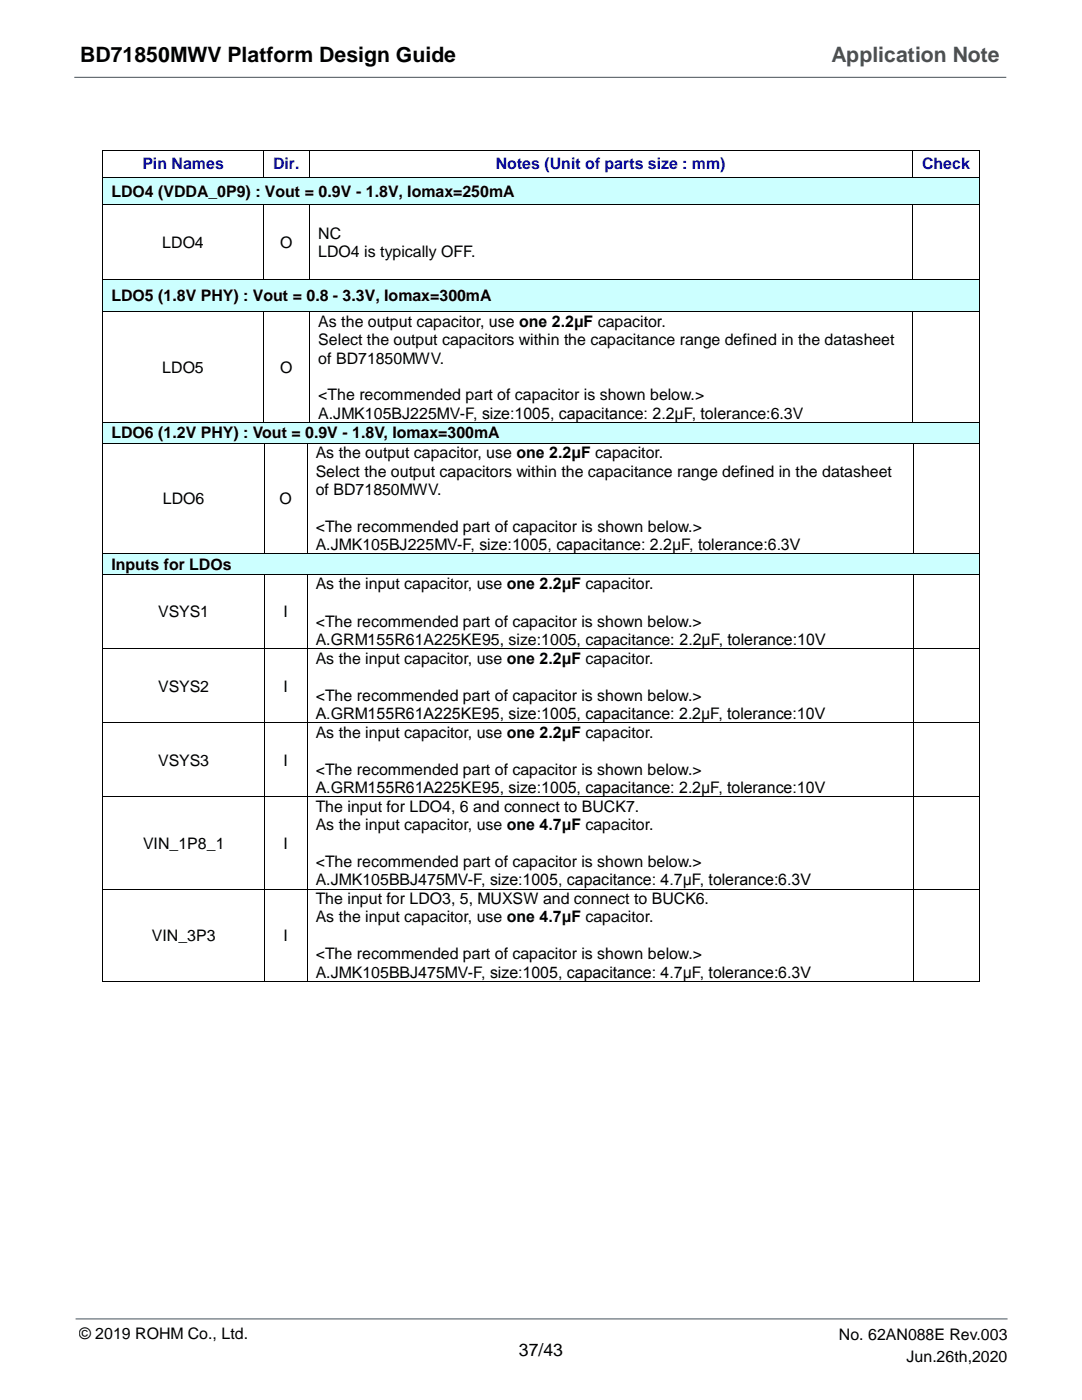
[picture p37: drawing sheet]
<svg xmlns="http://www.w3.org/2000/svg" width="216mm" height="279mm" viewBox="0 0 216 279" stroke-linecap="round" stroke-linejoin="round" font-family="sans-serif">
<defs><g id="words">
<text font-size="4.2" x="16" y="12.3">BD71850MWV Platform Design Guide</text>
<text font-size="4.2" fill="#444f58" x="165.9" y="12.3">Application Note</text>
<text font-size="3.5" x="103.6" y="270.7">37/43</text>
<g font-size="3.2" fill="#00f">
<text x="28.4" y="33.7">Pin Names</text>
<text x="54.5" y="33.7">Dir.</text>
<text x="99" y="33.7">Notes (Unit of parts size : mm)</text>
<text x="184" y="33.7">Check</text>
</g>
<g font-size="3.2">
<text x="22.2" y="39.3">LDO4 (VDDA_0P9) : Vout = 0.9V - 1.8V, Iomax=250mA</text>
<text x="63.5" y="47.7">NC</text>
<text x="32.4" y="49.5">LDO4</text>
<text x="55.9" y="49.5">O</text>
<text x="63.5" y="51.4">LDO4 is typically OFF.</text>
<text x="22.2" y="60.1">LDO5 (1.8V PHY) : Vout = 0.8 - 3.3V, Iomax=300mA</text>
<text x="63.5" y="65.2">As the output capacitor, use one 2.2μF capacitor.</text>
<text x="63.5" y="68.9">Select the output capacitors within the capacitance range defined in the datasheet</text>
<text x="32.4" y="74.4">LDO5</text>
<text x="55.9" y="74.4">O</text>
<text x="63.5" y="72.6">of BD71850MWV.</text>
<text x="63.5" y="79.9">&lt;The recommended part of capacitor is shown below.&gt;</text>
<text x="63.5" y="83.5">A.JMK105BJ225MV-F, size:1005, capacitance: 2.2μF, tolerance:6.3V</text>
<text x="22.2" y="87.4">LDO6 (1.2V PHY) : Vout = 0.9V - 1.8V, Iomax=300mA</text>
<text x="63" y="91.5">As the output capacitor, use one 2.2μF capacitor.</text>
<text x="63" y="95.2">Select the output capacitors within the capacitance range defined in the datasheet</text>
<text x="32.5" y="100.6">LDO6</text>
<text x="55.8" y="100.6">O</text>
<text x="63" y="98.8">of BD71850MWV.</text>
<text x="63" y="106.1">&lt;The recommended part of capacitor is shown below.&gt;</text>
<text x="22.2" y="113.7">Inputs for LDOs</text>
<text x="63" y="109.8">A.JMK105BJ225MV-F, size:1005, capacitance: 2.2μF, tolerance:6.3V</text>
<text x="63" y="117.7">As the input capacitor, use one 2.2μF capacitor.</text>
<text x="31.5" y="123.2">VSYS1</text>
<text x="56.6" y="123.2">I</text>
<text x="63" y="125.1">&lt;The recommended part of capacitor is shown below.&gt;</text>
<text x="63" y="128.7">A.GRM155R61A225KE95, size:1005, capacitance: 2.2μF, tolerance:10V</text>
<text x="63" y="132.4">As the input capacitor, use one 2.2μF capacitor.</text>
<text x="31.5" y="138">VSYS2</text>
<text x="56.6" y="138">I</text>
<text x="63" y="139.9">&lt;The recommended part of capacitor is shown below.&gt;</text>
<text x="63" y="143.5">A.GRM155R61A225KE95, size:1005, capacitance: 2.2μF, tolerance:10V</text>
<text x="63" y="147.2">As the input capacitor, use one 2.2μF capacitor.</text>
<text x="31.5" y="152.8">VSYS3</text>
<text x="56.6" y="152.8">I</text>
<text x="63" y="154.6">&lt;The recommended part of capacitor is shown below.&gt;</text>
<text x="63" y="158.3">A.GRM155R61A225KE95, size:1005, capacitance: 2.2μF, tolerance:10V</text>
<text x="63" y="162.1">The input for LDO4, 6 and connect to BUCK7.</text>
<text x="63" y="165.7">As the input capacitor, use one 4.7μF capacitor.</text>
<text x="28.5" y="169.4">VIN_1P8_1</text>
<text x="56.6" y="169.4">I</text>
<text x="63" y="173">&lt;The recommended part of capacitor is shown below.&gt;</text>
<text x="63" y="176.7">A.JMK105BBJ475MV-F, size:1005, capacitance: 4.7μF, tolerance:6.3V</text>
<text x="63" y="180.5">The input for LDO3, 5, MUXSW and connect to BUCK6.</text>
<text x="63" y="184.1">As the input capacitor, use one 4.7μF capacitor.</text>
<text x="30.3" y="187.8">VIN_3P3</text>
<text x="56.6" y="187.8">I</text>
<text x="63" y="191.5">&lt;The recommended part of capacitor is shown below.&gt;</text>
<text x="63" y="195.1">A.JMK105BBJ475MV-F, size:1005, capacitance: 4.7μF, tolerance:6.3V</text>
<text x="15.8" y="267.2">© 2019 ROHM Co., Ltd.</text>
<text x="167.4" y="267.4">No. 62AN088E Rev.003</text>
<text x="180.9" y="271.9">Jun.26th,2020</text>
</g>
</g></defs>
<path d="M14.8 15.4h186M15.1 263.3h186" fill="none" stroke="#444f58" stroke-width=".2"/>
<g fill="#000">
<path d="M20.4 29.9h.2v.2h-.2z" fill-rule="evenodd"/>
<path d="M20.4 29.9h.2v.2h-.2z" fill-rule="evenodd"/>
<path d="M52.5 29.9h.2v.2h-.2z" fill-rule="evenodd"/>
<path d="M61.7 29.9h.2v.2h-.2z" fill-rule="evenodd"/>
<path d="M182 29.9h.2v.2h-.2z" fill-rule="evenodd"/>
<path d="M195.5 29.9h.1v.2h-.1z" fill-rule="evenodd"/>
<path d="M195.5 29.9h.1v.2h-.1z" fill-rule="evenodd"/>
</g>
<path d="M20.5 30.1v5.3M20.6 30h31.9M52.6 30.1v5.3M52.7 30h9M61.8 30.1v5.3M61.9 30h120.1M182.1 30.1v5.3M182.2 30h13.3M195.5 30.1v5.3" fill="none" stroke="#000" stroke-width=".2"/>
<g fill="#cff">
<path d="M20.6 35.5h174.8v5.3h-174.8z" fill-rule="evenodd"/>
<path d="M22.2 36.4h171.6v3.6h-171.6z" fill-rule="evenodd"/>
</g>
<g fill="#000">
<path d="M20.4 35.4h.2v.1h-.2z" fill-rule="evenodd"/>
<path d="M52.5 35.4h.2v.1h-.2z" fill-rule="evenodd"/>
<path d="M61.7 35.4h.2v.1h-.2z" fill-rule="evenodd"/>
<path d="M182 35.4h.2v.1h-.2z" fill-rule="evenodd"/>
<path d="M195.5 35.4h.1v.1h-.1z" fill-rule="evenodd"/>
<path d="M20.4 40.8h.2v.2h-.2z" fill-rule="evenodd"/>
<path d="M52.5 40.8h.2v.2h-.2z" fill-rule="evenodd"/>
<path d="M61.7 40.8h.2v.2h-.2z" fill-rule="evenodd"/>
<path d="M182 40.8h.2v.2h-.2z" fill-rule="evenodd"/>
<path d="M195.5 40.8h.1v.2h-.1z" fill-rule="evenodd"/>
</g>
<g fill="none" stroke="#000" stroke-width=".2">
<path d="M20.5 35.5v5.3M20.6 35.4h31.9M52.7 35.4h9M61.9 35.4h120.1M182.2 35.4h13.3M195.5 35.5v5.3M20.5 41v14.8M20.6 40.9h31.9M52.6 41v14.8M52.7 40.9h9M61.8 41v14.8M61.9 40.9h120.1"/>
<path d="M182.1 41v14.8M182.2 40.9h13.3M195.5 41v14.8"/>
</g>
<g fill="#cff">
<path d="M20.6 56h174.8v6.2h-174.8z" fill-rule="evenodd"/>
<path d="M22.2 57.2h171.6v3.7h-171.6z" fill-rule="evenodd"/>
</g>
<g fill="#000">
<path d="M20.4 55.8h.2v.2h-.2z" fill-rule="evenodd"/>
<path d="M52.5 55.8h.2v.2h-.2z" fill-rule="evenodd"/>
<path d="M61.7 55.8h.2v.2h-.2z" fill-rule="evenodd"/>
<path d="M182 55.8h.2v.2h-.2z" fill-rule="evenodd"/>
<path d="M195.5 55.8h.1v.2h-.1z" fill-rule="evenodd"/>
<path d="M20.4 62.2h.2v.1h-.2z" fill-rule="evenodd"/>
<path d="M52.5 62.2h.2v.1h-.2z" fill-rule="evenodd"/>
<path d="M61.7 62.2h.2v.1h-.2z" fill-rule="evenodd"/>
<path d="M182 62.2h.2v.1h-.2z" fill-rule="evenodd"/>
<path d="M195.5 62.2h.1v.1h-.1z" fill-rule="evenodd"/>
</g>
<g fill="none" stroke="#000" stroke-width=".2">
<path d="M20.5 56v6.2M20.6 55.9h31.9M52.7 55.9h9M61.9 55.9h120.1M182.2 55.9h13.3M195.5 56v6.2M20.5 62.3v22M20.6 62.2h31.9M52.6 62.3v22M52.7 62.2h9M61.8 62.3v22M61.9 62.2h120.1"/>
<path d="M182.1 62.3v22M182.2 62.2h13.3M195.5 62.3v22"/>
</g>
<g fill="#cff">
<path d="M20.6 84.4h174.8v4h-174.8z" fill-rule="evenodd"/>
<path d="M22.2 84.6h171.6v3.6h-171.6z" fill-rule="evenodd"/>
</g>
<g fill="#000">
<path d="M20.4 84.3h.2v.1h-.2z" fill-rule="evenodd"/>
<path d="M20.4 88.4h.2v.1h-.2z" fill-rule="evenodd"/>
<path d="M52.5 84.3h.2v.1h-.2z" fill-rule="evenodd"/>
<path d="M52.8 88.4h.1v.1h-.1z" fill-rule="evenodd"/>
<path d="M61.2 88.4h.2v.1h-.2z" fill-rule="evenodd"/>
<path d="M61.7 84.3h.2v.1h-.2z" fill-rule="evenodd"/>
<path d="M182 84.3h.2v.1h-.2z" fill-rule="evenodd"/>
<path d="M182.2 88.4h.2v.1h-.2z" fill-rule="evenodd"/>
<path d="M195.5 84.3h.1v.1h-.1z" fill-rule="evenodd"/>
<path d="M195.5 88.4h.1v.1h-.1z" fill-rule="evenodd"/>
</g>
<g fill="none" stroke="#000" stroke-width=".2">
<path d="M20.5 84.4v4M20.5 88.5v22M20.6 84.3h31.9M20.6 88.5h32.2M52.7 84.3h9M52.8 88.5v22M52.9 88.5h8.3M61.3 88.5v22M61.4 88.5h120.8M61.9 84.3h120.1M182.2 84.3h13.3M182.3 88.5v22"/>
<path d="M182.4 88.5h13.1M195.5 84.4v4M195.5 88.5v22"/>
</g>
<g fill="#cff">
<path d="M20.6 110.6h174.8v4h-174.8z" fill-rule="evenodd"/>
<path d="M22.2 110.8h171.6v3.6h-171.6z" fill-rule="evenodd"/>
</g>
<g fill="#000">
<path d="M20.4 110.5h.2v.1h-.2z" fill-rule="evenodd"/>
<path d="M20.4 114.6h.2v.2h-.2z" fill-rule="evenodd"/>
<path d="M52.8 110.5h.1v.1h-.1z" fill-rule="evenodd"/>
<path d="M52.8 114.6h.1v.2h-.1z" fill-rule="evenodd"/>
<path d="M61.2 110.5h.2v.1h-.2z" fill-rule="evenodd"/>
<path d="M61.2 114.6h.2v.2h-.2z" fill-rule="evenodd"/>
<path d="M182.2 110.5h.2v.1h-.2z" fill-rule="evenodd"/>
<path d="M182.2 114.6h.2v.2h-.2z" fill-rule="evenodd"/>
<path d="M195.5 110.5h.1v.1h-.1z" fill-rule="evenodd"/>
<path d="M195.5 114.6h.1v.2h-.1z" fill-rule="evenodd"/>
<path d="M20.4 129.4h.2v.2h-.2z" fill-rule="evenodd"/>
<path d="M52.8 129.4h.1v.2h-.1z" fill-rule="evenodd"/>
<path d="M61.2 129.4h.2v.2h-.2z" fill-rule="evenodd"/>
<path d="M182.2 129.4h.2v.2h-.2z" fill-rule="evenodd"/>
<path d="M195.5 129.4h.1v.2h-.1z" fill-rule="evenodd"/>
<path d="M20.4 144.2h.2v.1h-.2z" fill-rule="evenodd"/>
<path d="M20.4 158.9h.2v.2h-.2z" fill-rule="evenodd"/>
<path d="M52.8 144.2h.1v.1h-.1z" fill-rule="evenodd"/>
<path d="M52.8 158.9h.1v.2h-.1z" fill-rule="evenodd"/>
<path d="M61.2 144.2h.2v.1h-.2z" fill-rule="evenodd"/>
<path d="M61.2 158.9h.2v.2h-.2z" fill-rule="evenodd"/>
<path d="M182.2 144.2h.2v.1h-.2z" fill-rule="evenodd"/>
<path d="M182.2 158.9h.2v.2h-.2z" fill-rule="evenodd"/>
<path d="M195.5 144.2h.1v.1h-.1z" fill-rule="evenodd"/>
<path d="M195.5 158.9h.1v.2h-.1z" fill-rule="evenodd"/>
<path d="M20.4 177.4h.2v.2h-.2z" fill-rule="evenodd"/>
<path d="M52.8 177.4h.1v.2h-.1z" fill-rule="evenodd"/>
<path d="M61.2 177.4h.2v.2h-.2z" fill-rule="evenodd"/>
<path d="M182.2 177.4h.2v.2h-.2z" fill-rule="evenodd"/>
<path d="M195.5 177.4h.1v.2h-.1z" fill-rule="evenodd"/>
<path d="M20.4 195.8h.2v.2h-.2z" fill-rule="evenodd"/>
<path d="M20.4 195.8h.2v.2h-.2z" fill-rule="evenodd"/>
<path d="M52.8 195.8h.1v.2h-.1z" fill-rule="evenodd"/>
<path d="M61.2 195.8h.2v.2h-.2z" fill-rule="evenodd"/>
<path d="M182.2 195.8h.2v.2h-.2z" fill-rule="evenodd"/>
<path d="M195.5 195.8h.1v.2h-.1z" fill-rule="evenodd"/>
<path d="M195.5 195.8h.1v.2h-.1z" fill-rule="evenodd"/>
</g>
<g fill="none" stroke="#000" stroke-width=".2">
<path d="M20.5 110.6v4M20.5 114.8v14.6M20.6 110.5h32.2M20.6 114.7h32.2M52.8 114.8v14.6M52.9 110.5h8.3M52.9 114.7h8.3M61.3 114.8v14.6M61.4 110.5h120.8M61.4 114.7h120.8M182.3 114.8v14.6M182.4 110.5h13.1"/>
<path d="M182.4 114.7h13.1M195.5 110.6v4M195.5 114.8v14.6M20.5 129.6v14.6M20.6 129.5h32.2M52.8 129.6v14.6M52.9 129.5h8.3M61.3 129.6v14.6M61.4 129.5h120.8M182.3 129.6v14.6M182.4 129.5h13.1M195.5 129.6v14.6"/>
<path d="M20.5 144.3v14.6M20.5 159.1v18.3M20.6 144.3h32.2M20.6 159h32.2M52.8 144.3v14.6M52.8 159.1v18.3M52.9 144.3h8.3M52.9 159h8.3M61.3 144.3v14.6M61.3 159.1v18.3M61.4 144.3h120.8M61.4 159h120.8"/>
<path d="M182.3 144.3v14.6M182.3 159.1v18.3M182.4 144.3h13.1M182.4 159h13.1M195.5 144.3v14.6M195.5 159.1v18.3M20.5 177.6v18.2M20.6 177.5h32.2M52.8 177.6v18.2M52.9 177.5h8.3M61.3 177.6v18.2M61.4 177.5h120.8"/>
<path d="M182.3 177.6v18.2M182.4 177.5h13.1M195.5 177.6v18.2M20.6 195.9h32.2M52.9 195.9h8.3M61.4 195.9h120.8M182.4 195.9h13.1"/>
</g>
<use href="#words"/>
</svg>
